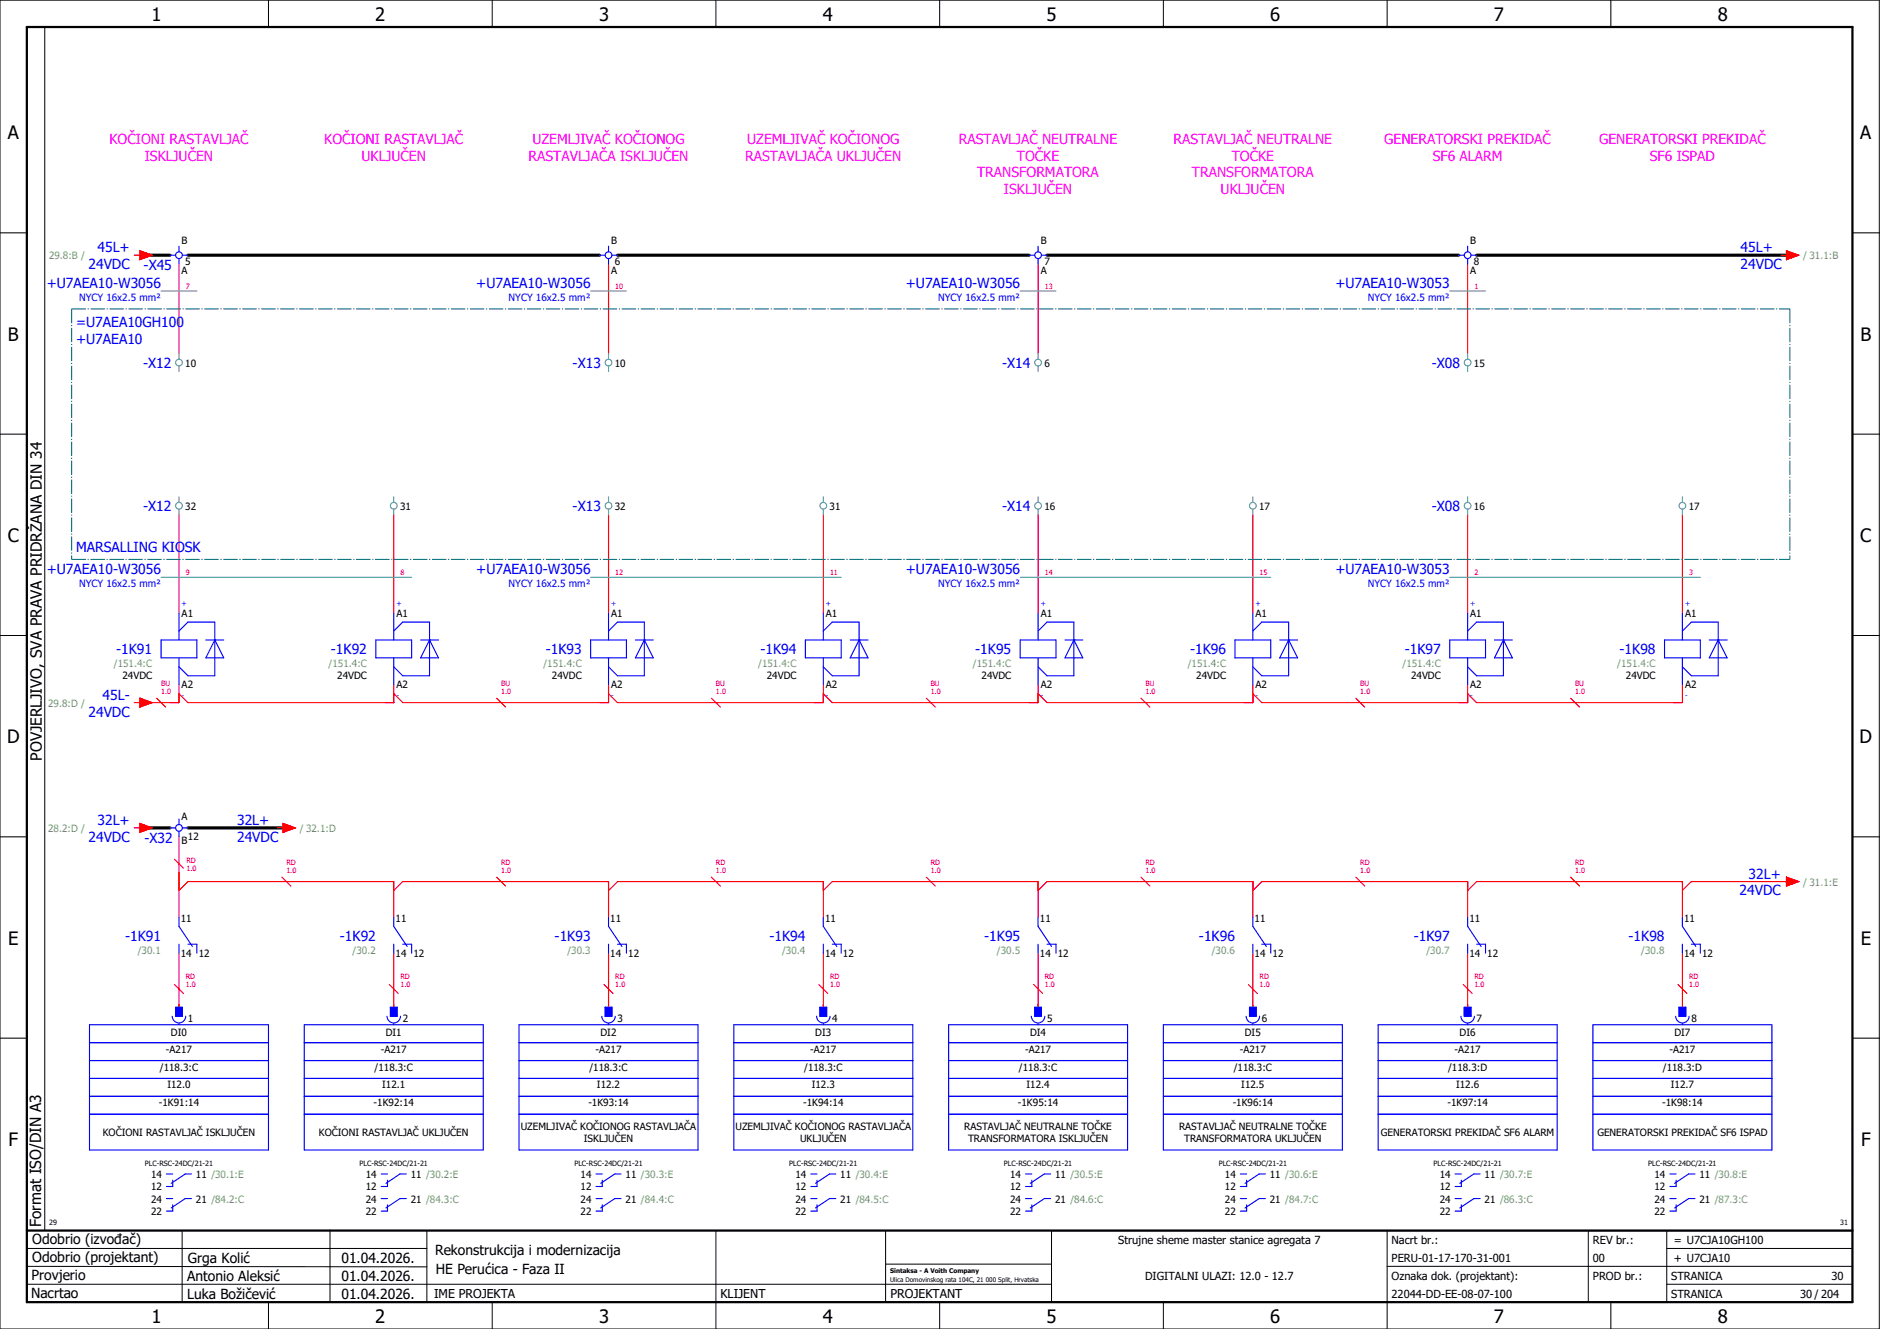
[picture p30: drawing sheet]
<svg xmlns="http://www.w3.org/2000/svg" width="420mm" height="297mm" viewBox="0 0 420 297" stroke-linecap="round" stroke-linejoin="round" font-family="sans-serif">
<defs><g id="words">
<g font-size="4.1">
<text x="33.9" y="4.7">1</text>
<text x="83.9" y="4.7">2</text>
<text x="133.9" y="4.7">3</text>
<text x="183.9" y="4.7">4</text>
<text x="233.9" y="4.7">5</text>
<text x="283.9" y="4.7">6</text>
<text x="333.9" y="4.7">7</text>
<text x="383.9" y="4.7">8</text>
<text x="1.8" y="31.2">A</text>
<text x="415.8" y="31.2">A</text>
<text x="1.8" y="76.2">B</text>
<text x="415.8" y="76.2">B</text>
<text x="1.8" y="121.2">C</text>
<text x="415.8" y="121.2">C</text>
<text x="1.6" y="166.2">D</text>
<text x="415.6" y="166.2">D</text>
<text x="1.8" y="211.2">E</text>
<text x="415.8" y="211.2">E</text>
<text x="1.9" y="256.2">F</text>
<text x="415.9" y="256.2">F</text>
<text x="33.9" y="295.7">1</text>
<text x="83.9" y="295.7">2</text>
<text x="133.9" y="295.7">3</text>
<text x="183.9" y="295.7">4</text>
<text x="233.9" y="295.7">5</text>
<text x="283.9" y="295.7">6</text>
<text x="333.9" y="295.7">7</text>
<text x="383.9" y="295.7">8</text>
</g>
<g font-size="3.4">
<text x="9.4" y="170" transform="rotate(-90 9.4 170)">POVJERLJIVO, SVA PRAVA PRIDRŽANA DIN 34</text>
<text x="9.2" y="274.3" transform="rotate(-90 9.2 274.3)">Format ISO/DIN A3</text>
</g>
<g font-size="3.1" fill="#f0f">
<text x="24.5" y="32.1">KOČIONI RASTAVLJAČ</text>
<text x="32.4" y="35.9">ISKLJUČEN</text>
<text x="72.5" y="32.1">KOČIONI RASTAVLJAČ</text>
<text x="80.8" y="35.9">UKLJUČEN</text>
<text x="118.1" y="35.9">RASTAVLJAČA ISKLJUČEN</text>
<text x="119" y="32.1">UZEMLJIVAČ KOČIONOG</text>
<text x="166.6" y="35.9">RASTAVLJAČA UKLJUČEN</text>
<text x="167" y="32.1">UZEMLJIVAČ KOČIONOG</text>
<text x="214.3" y="32.1">RASTAVLJAČ NEUTRALNE</text>
<text x="227.3" y="35.9">TOČKE</text>
<text x="262.3" y="32.1">RASTAVLJAČ NEUTRALNE</text>
<text x="275.3" y="35.9">TOČKE</text>
<text x="309.4" y="32.1">GENERATORSKI PREKIDAČ</text>
<text x="320.2" y="35.9">SF6 ALARM</text>
<text x="357.4" y="32.1">GENERATORSKI PREKIDAČ</text>
<text x="368.7" y="35.9">SF6 ISPAD</text>
<text x="218.4" y="39.6">TRANSFORMATORA</text>
<text x="266.4" y="39.6">TRANSFORMATORA</text>
<text x="224.4" y="43.4">ISKLJUČEN</text>
<text x="272.8" y="43.4">UKLJUČEN</text>
</g>
<g font-size="3.1" fill="#00f">
<text x="21.8" y="56.4">45L+</text>
<text x="389" y="56.4">45L+</text>
<text x="10.4" y="64.4">+U7AEA10-W3056</text>
<text x="19.8" y="60.1">24VDC</text>
<text x="32.1" y="60.3">-X45</text>
<text x="106.4" y="64.4">+U7AEA10-W3056</text>
<text x="202.4" y="64.4">+U7AEA10-W3056</text>
<text x="298.4" y="64.4">+U7AEA10-W3053</text>
<text x="389" y="60.1">24VDC</text>
<text x="17" y="73.1">=U7AEA10GH100</text>
<text x="17" y="76.9">+U7AEA10</text>
<text x="32" y="82.3">-X12</text>
<text x="128" y="82.3">-X13</text>
<text x="224" y="82.3">-X14</text>
<text x="320" y="82.3">-X08</text>
<text x="32" y="114.3">-X12</text>
<text x="128" y="114.3">-X13</text>
<text x="224" y="114.3">-X14</text>
<text x="320" y="114.3">-X08</text>
<text x="17" y="123.4">MARSALLING KIOSK</text>
<text x="10.4" y="128.4">+U7AEA10-W3056</text>
<text x="106.4" y="128.4">+U7AEA10-W3056</text>
<text x="202.4" y="128.4">+U7AEA10-W3056</text>
<text x="298.4" y="128.4">+U7AEA10-W3053</text>
<text x="26" y="146.3">-1K91</text>
<text x="74" y="146.3">-1K92</text>
<text x="122" y="146.3">-1K93</text>
<text x="170" y="146.3">-1K94</text>
<text x="218" y="146.3">-1K95</text>
<text x="266" y="146.3">-1K96</text>
<text x="314" y="146.3">-1K97</text>
<text x="362" y="146.3">-1K98</text>
<text x="19.8" y="160.1">24VDC</text>
<text x="22.9" y="156.4">45L-</text>
<text x="21.8" y="184.4">32L+</text>
<text x="53" y="184.4">32L+</text>
<text x="19.8" y="188.1">24VDC</text>
<text x="32.3" y="188.3">-X32</text>
<text x="53" y="188.1">24VDC</text>
<text x="390.8" y="196.4">32L+</text>
<text x="388.8" y="200.1">24VDC</text>
<text x="28" y="210.3">-1K91</text>
<text x="76" y="210.3">-1K92</text>
<text x="124" y="210.3">-1K93</text>
<text x="172" y="210.3">-1K94</text>
<text x="220" y="210.3">-1K95</text>
<text x="268" y="210.3">-1K96</text>
<text x="316" y="210.3">-1K97</text>
<text x="364" y="210.3">-1K98</text>
</g>
<g font-size="3.1">
<text x="7.2" y="278.1">Odobrio (izvođač)</text>
<text x="97.2" y="280.5">Rekonstrukcija i modernizacija</text>
<text x="7.1" y="286.1">Provjerio</text>
<text x="7.2" y="282.1">Odobrio (projektant)</text>
<text x="41.8" y="286.2">Antonio Aleksić</text>
<text x="42" y="282.3">Grga Kolić</text>
<text x="76.3" y="282.3">01.04.2026.</text>
<text x="76.3" y="286.3">01.04.2026.</text>
<text x="97.4" y="284.8">HE Perućica - Faza II</text>
<text x="6.9" y="290">Nacrtao</text>
<text x="41.8" y="290.3">Luka Božičević</text>
<text x="76.3" y="290.3">01.04.2026.</text>
</g>
<g font-size="2.7">
<text x="97" y="290.1">IME PROJEKTA</text>
<text x="161" y="290.1">KLIJENT</text>
<text x="199" y="290.1">PROJEKTANT</text>
</g>
<g font-size="2.5">
<text x="249.9" y="278">Strujne sheme master stanice agregata 7</text>
<text x="311" y="278">Nacrt br.:</text>
<text x="356" y="278">REV br.:</text>
<text x="374.1" y="278">= U7CJA10GH100</text>
<text x="255.9" y="286">DIGITALNI ULAZI: 12.0 - 12.7</text>
<text x="311" y="286">Oznaka dok. (projektant):</text>
<text x="311" y="282">PERU-01-17-170-31-001</text>
<text x="356" y="286">PROD br.:</text>
<text x="356" y="282">00</text>
<text x="373.5" y="286">STRANICA</text>
<text x="374.1" y="282.1">+ U7CJA10</text>
<text x="409.3" y="286">30</text>
<text x="311" y="290">22044-DD-EE-08-07-100</text>
<text x="373.5" y="290">STRANICA</text>
<text x="402.3" y="290">30 / 204</text>
</g>
<g font-size="2.2" fill="#7ca552">
<text x="11" y="57.9">29.8:B /</text>
<text x="403" y="57.9">/ 31.1:B</text>
<text x="25.5" y="149.2">/151.4:C</text>
<text x="73.5" y="149.2">/151.4:C</text>
<text x="121.5" y="149.2">/151.4:C</text>
<text x="169.5" y="149.2">/151.4:C</text>
<text x="217.5" y="149.2">/151.4:C</text>
<text x="265.5" y="149.2">/151.4:C</text>
<text x="313.5" y="149.2">/151.4:C</text>
<text x="361.5" y="149.2">/151.4:C</text>
<text x="10.8" y="157.9">29.8:D /</text>
<text x="10.8" y="185.9">28.2:D /</text>
<text x="67" y="185.9">/ 32.1:D</text>
<text x="403" y="197.9">/ 31.1:E</text>
<text x="30.8" y="213.2">/30.1</text>
<text x="78.8" y="213.2">/30.2</text>
<text x="126.8" y="213.2">/30.3</text>
<text x="174.8" y="213.2">/30.4</text>
<text x="222.8" y="213.2">/30.5</text>
<text x="270.8" y="213.2">/30.6</text>
<text x="318.8" y="213.2">/30.7</text>
<text x="366.8" y="213.2">/30.8</text>
</g>
<g font-size="2.2">
<text x="40.6" y="54.6">B</text>
<text x="41.4" y="59.3">5</text>
<text x="136.6" y="54.6">B</text>
<text x="137.4" y="59.3">6</text>
<text x="232.6" y="54.6">B</text>
<text x="233.4" y="59.3">7</text>
<text x="328.6" y="54.6">B</text>
<text x="329.4" y="59.3">8</text>
<text x="40.6" y="61.3">A</text>
<text x="136.6" y="61.3">A</text>
<text x="232.6" y="61.3">A</text>
<text x="328.6" y="61.3">A</text>
<text x="41.4" y="81.9">10</text>
<text x="137.4" y="81.9">10</text>
<text x="233.4" y="81.9">6</text>
<text x="329.4" y="81.9">15</text>
<text x="41.4" y="113.9">32</text>
<text x="89.4" y="113.9">31</text>
<text x="137.4" y="113.9">32</text>
<text x="185.4" y="113.9">31</text>
<text x="233.4" y="113.9">16</text>
<text x="281.4" y="113.9">17</text>
<text x="329.4" y="113.9">16</text>
<text x="377.4" y="113.9">17</text>
<text x="40.6" y="138">A1</text>
<text x="88.6" y="138">A1</text>
<text x="136.6" y="138">A1</text>
<text x="184.6" y="138">A1</text>
<text x="232.6" y="138">A1</text>
<text x="280.6" y="138">A1</text>
<text x="328.6" y="138">A1</text>
<text x="376.6" y="138">A1</text>
<text x="27.4" y="151.9">24VDC</text>
<text x="40.6" y="153.9">A2</text>
<text x="75.4" y="151.9">24VDC</text>
<text x="88.6" y="153.9">A2</text>
<text x="123.4" y="151.9">24VDC</text>
<text x="136.6" y="153.9">A2</text>
<text x="171.4" y="151.9">24VDC</text>
<text x="184.6" y="153.9">A2</text>
<text x="219.4" y="151.9">24VDC</text>
<text x="232.6" y="153.9">A2</text>
<text x="267.4" y="151.9">24VDC</text>
<text x="280.6" y="153.9">A2</text>
<text x="315.4" y="151.9">24VDC</text>
<text x="328.6" y="153.9">A2</text>
<text x="363.4" y="151.9">24VDC</text>
<text x="376.6" y="153.9">A2</text>
<text x="40.6" y="183.2">A</text>
<text x="40.6" y="188.7">B</text>
<text x="42" y="187.7">12</text>
<text x="40.4" y="206">11</text>
<text x="88.4" y="206">11</text>
<text x="136.4" y="206">11</text>
<text x="184.4" y="206">11</text>
<text x="232.4" y="206">11</text>
<text x="280.4" y="206">11</text>
<text x="328.4" y="206">11</text>
<text x="376.4" y="206">11</text>
<text x="40.4" y="213.9">14</text>
<text x="44.4" y="213.9">12</text>
<text x="88.4" y="213.9">14</text>
<text x="92.4" y="213.9">12</text>
<text x="136.4" y="213.9">14</text>
<text x="140.4" y="213.9">12</text>
<text x="184.4" y="213.9">14</text>
<text x="188.4" y="213.9">12</text>
<text x="232.4" y="213.9">14</text>
<text x="236.4" y="213.9">12</text>
<text x="280.4" y="213.9">14</text>
<text x="284.4" y="213.9">12</text>
<text x="328.4" y="213.9">14</text>
<text x="332.4" y="213.9">12</text>
<text x="376.4" y="213.9">14</text>
<text x="380.4" y="213.9">12</text>
<text x="38.2" y="231.5">DI0</text>
<text x="42" y="228.4">1</text>
<text x="86.2" y="231.5">DI1</text>
<text x="90" y="228.4">2</text>
<text x="134.2" y="231.5">DI2</text>
<text x="138" y="228.4">3</text>
<text x="182.2" y="231.5">DI3</text>
<text x="186" y="228.4">4</text>
<text x="230.2" y="231.5">DI4</text>
<text x="234" y="228.4">5</text>
<text x="278.2" y="231.5">DI5</text>
<text x="282" y="228.4">6</text>
<text x="326.2" y="231.5">DI6</text>
<text x="330" y="228.4">7</text>
<text x="374.2" y="231.5">DI7</text>
<text x="378" y="228.4">8</text>
<text x="35.7" y="239.3">/118.3:C</text>
<text x="37.1" y="235.3">-A217</text>
<text x="83.7" y="239.3">/118.3:C</text>
<text x="85.1" y="235.3">-A217</text>
<text x="131.7" y="239.3">/118.3:C</text>
<text x="133.1" y="235.3">-A217</text>
<text x="179.7" y="239.3">/118.3:C</text>
<text x="181.1" y="235.3">-A217</text>
<text x="227.7" y="239.3">/118.3:C</text>
<text x="229.1" y="235.3">-A217</text>
<text x="275.7" y="239.3">/118.3:C</text>
<text x="277.1" y="235.3">-A217</text>
<text x="323.6" y="239.3">/118.3:D</text>
<text x="325.1" y="235.3">-A217</text>
<text x="371.6" y="239.3">/118.3:D</text>
<text x="373.1" y="235.3">-A217</text>
<text x="37.4" y="243.3">I12.0</text>
<text x="85.4" y="243.3">I12.1</text>
<text x="133.4" y="243.3">I12.2</text>
<text x="181.4" y="243.3">I12.3</text>
<text x="229.4" y="243.3">I12.4</text>
<text x="277.4" y="243.3">I12.5</text>
<text x="325.4" y="243.3">I12.6</text>
<text x="373.4" y="243.3">I12.7</text>
<text x="35.5" y="247.3">-1K91:14</text>
<text x="83.5" y="247.3">-1K92:14</text>
<text x="131.5" y="247.3">-1K93:14</text>
<text x="179.5" y="247.3">-1K94:14</text>
<text x="227.5" y="247.3">-1K95:14</text>
<text x="275.5" y="247.3">-1K96:14</text>
<text x="323.5" y="247.3">-1K97:14</text>
<text x="371.5" y="247.3">-1K98:14</text>
<text x="23" y="253.9">KOČIONI RASTAVLJAČ ISKLJUČEN</text>
<text x="71.3" y="253.9">KOČIONI RASTAVLJAČ UKLJUČEN</text>
<text x="116.4" y="252.6">UZEMLJIVAČ KOČIONOG RASTAVLJAČA</text>
<text x="130.5" y="255.3">ISKLJUČEN</text>
<text x="164.4" y="252.6">UZEMLJIVAČ KOČIONOG RASTAVLJAČA</text>
<text x="178.8" y="255.3">UKLJUČEN</text>
<text x="215.5" y="252.6">RASTAVLJAČ NEUTRALNE TOČKE</text>
<text x="216.4" y="255.3">TRANSFORMATORA ISKLJUČEN</text>
<text x="263.5" y="252.6">RASTAVLJAČ NEUTRALNE TOČKE</text>
<text x="264.7" y="255.3">TRANSFORMATORA UKLJUČEN</text>
<text x="308.6" y="253.9">GENERATORSKI PREKIDAČ SF6 ALARM</text>
<text x="357" y="253.9">GENERATORSKI PREKIDAČ SF6 ISPAD</text>
<text x="33.8" y="263.3">14</text>
<text x="43.8" y="263.3">11 /30.1:E</text>
<text x="81.8" y="263.3">14</text>
<text x="91.8" y="263.3">11 /30.2:E</text>
<text x="129.8" y="263.3">14</text>
<text x="139.8" y="263.3">11 /30.3:E</text>
<text x="177.8" y="263.3">14</text>
<text x="187.8" y="263.3">11 /30.4:E</text>
<text x="225.8" y="263.3">14</text>
<text x="235.8" y="263.3">11 /30.5:E</text>
<text x="273.8" y="263.3">14</text>
<text x="283.8" y="263.3">11 /30.6:E</text>
<text x="321.8" y="263.3">14</text>
<text x="331.8" y="263.3">11 /30.7:E</text>
<text x="369.8" y="263.3">14</text>
<text x="379.8" y="263.3">11 /30.8:E</text>
<text x="33.8" y="266.1">12</text>
<text x="33.8" y="268.8">24</text>
<text x="43.8" y="268.8">21 /84.2:C</text>
<text x="81.8" y="266.1">12</text>
<text x="81.8" y="268.8">24</text>
<text x="91.8" y="268.8">21 /84.3:C</text>
<text x="129.8" y="266.1">12</text>
<text x="129.8" y="268.8">24</text>
<text x="139.8" y="268.8">21 /84.4:C</text>
<text x="177.8" y="266.1">12</text>
<text x="177.8" y="268.8">24</text>
<text x="187.8" y="268.8">21 /84.5:C</text>
<text x="225.8" y="266.1">12</text>
<text x="225.8" y="268.8">24</text>
<text x="235.8" y="268.8">21 /84.6:C</text>
<text x="273.8" y="266.1">12</text>
<text x="273.8" y="268.8">24</text>
<text x="283.8" y="268.8">21 /84.7:C</text>
<text x="321.8" y="266.1">12</text>
<text x="321.8" y="268.8">24</text>
<text x="331.8" y="268.8">21 /86.3:C</text>
<text x="369.8" y="266.1">12</text>
<text x="369.8" y="268.8">24</text>
<text x="379.8" y="268.8">21 /87.3:C</text>
<text x="33.8" y="271.6">22</text>
<text x="81.8" y="271.6">22</text>
<text x="129.8" y="271.6">22</text>
<text x="177.8" y="271.6">22</text>
<text x="225.8" y="271.6">22</text>
<text x="273.8" y="271.6">22</text>
<text x="321.8" y="271.6">22</text>
<text x="369.8" y="271.6">22</text>
</g>
<g font-size="2.2" fill="#00f">
<text x="17.7" y="67.3">NYCY 16x2.5 mm²</text>
<text x="113.7" y="67.3">NYCY 16x2.5 mm²</text>
<text x="209.7" y="67.3">NYCY 16x2.5 mm²</text>
<text x="305.7" y="67.3">NYCY 16x2.5 mm²</text>
<text x="17.7" y="131.3">NYCY 16x2.5 mm²</text>
<text x="113.7" y="131.3">NYCY 16x2.5 mm²</text>
<text x="209.7" y="131.3">NYCY 16x2.5 mm²</text>
<text x="305.7" y="131.3">NYCY 16x2.5 mm²</text>
</g>
<g font-size="1.6" fill="#f00">
<text x="41.5" y="64.5">7</text>
<text x="137.5" y="64.5">10</text>
<text x="233.5" y="64.5">13</text>
<text x="329.5" y="64.5">1</text>
<text x="41.5" y="128.5">9</text>
<text x="89.5" y="128.5">8</text>
<text x="137.5" y="128.5">12</text>
<text x="185.5" y="128.5">11</text>
<text x="233.5" y="128.5">14</text>
<text x="281.5" y="128.5">15</text>
<text x="329.5" y="128.5">2</text>
<text x="377.5" y="128.5">3</text>
<text x="36" y="155.2">1.0</text>
<text x="36" y="153.3">BU</text>
<text x="112" y="155.2">1.0</text>
<text x="112" y="153.3">BU</text>
<text x="160" y="155.2">1.0</text>
<text x="160" y="153.3">BU</text>
<text x="208" y="155.2">1.0</text>
<text x="208" y="153.3">BU</text>
<text x="256" y="155.2">1.0</text>
<text x="256" y="153.3">BU</text>
<text x="304" y="155.2">1.0</text>
<text x="304" y="153.3">BU</text>
<text x="352" y="155.2">1.0</text>
<text x="352" y="153.3">BU</text>
<text x="41.7" y="194.7">1.0</text>
<text x="41.7" y="192.8">RD</text>
<text x="64" y="195.2">1.0</text>
<text x="64" y="193.3">RD</text>
<text x="112" y="195.2">1.0</text>
<text x="112" y="193.3">RD</text>
<text x="160" y="195.2">1.0</text>
<text x="160" y="193.3">RD</text>
<text x="208" y="195.2">1.0</text>
<text x="208" y="193.3">RD</text>
<text x="256" y="195.2">1.0</text>
<text x="256" y="193.3">RD</text>
<text x="304" y="195.2">1.0</text>
<text x="304" y="193.3">RD</text>
<text x="352" y="195.2">1.0</text>
<text x="352" y="193.3">RD</text>
<text x="41.5" y="220.7">1.0</text>
<text x="41.5" y="218.8">RD</text>
<text x="89.5" y="220.7">1.0</text>
<text x="89.5" y="218.8">RD</text>
<text x="137.5" y="220.7">1.0</text>
<text x="137.5" y="218.8">RD</text>
<text x="185.5" y="220.7">1.0</text>
<text x="185.5" y="218.8">RD</text>
<text x="233.5" y="220.7">1.0</text>
<text x="233.5" y="218.8">RD</text>
<text x="281.5" y="220.7">1.0</text>
<text x="281.5" y="218.8">RD</text>
<text x="329.5" y="220.7">1.0</text>
<text x="329.5" y="218.8">RD</text>
<text x="377.5" y="220.7">1.0</text>
<text x="377.5" y="218.8">RD</text>
</g>
<g font-size="1.6" fill="#00f">
<text x="40.6" y="135.4">+</text>
<text x="88.6" y="135.4">+</text>
<text x="136.6" y="135.4">+</text>
<text x="184.6" y="135.4">+</text>
<text x="232.6" y="135.4">+</text>
<text x="280.6" y="135.4">+</text>
<text x="328.6" y="135.4">+</text>
<text x="376.6" y="135.4">+</text>
<text x="40.6" y="156">-</text>
<text x="88.6" y="156">-</text>
<text x="136.6" y="156">-</text>
<text x="184.6" y="156">-</text>
<text x="232.6" y="156">-</text>
<text x="280.6" y="156">-</text>
<text x="328.6" y="156">-</text>
<text x="376.6" y="156">-</text>
</g>
<g font-size="1.6">
<text x="32.4" y="260.7">PLC-RSC-24DC/21-21</text>
<text x="80.4" y="260.7">PLC-RSC-24DC/21-21</text>
<text x="128.4" y="260.7">PLC-RSC-24DC/21-21</text>
<text x="176.4" y="260.7">PLC-RSC-24DC/21-21</text>
<text x="224.4" y="260.7">PLC-RSC-24DC/21-21</text>
<text x="272.4" y="260.7">PLC-RSC-24DC/21-21</text>
<text x="320.4" y="260.7">PLC-RSC-24DC/21-21</text>
<text x="368.4" y="260.7">PLC-RSC-24DC/21-21</text>
<text x="11" y="273.7">29</text>
<text x="411.2" y="273.7">31</text>
</g>
<g font-size="1.4">
<text x="198.9" y="284.4">Sintaksa - A Voith Company</text>
<text x="198.9" y="286.4">Ulica Domovinskog rata 104C, 21 000 Split, Hrvatska</text>
</g>
</g></defs>
<g fill="none" stroke="#000" stroke-width=".22">
<path d="M0 0h420v297h-420zM10 6v269M60 0v6M110 0v6M160 0v6M210 0v6M260 0v6M310 0v6M360 0v6M0 52h6M414 52h6M0 97h6"/>
<path d="M414 97h6M0 142h6M414 142h6M414 176.3v87.4M0 187h6M414 187h6M0 232h6M414 232h6M6 279h89.4M40.7 275v16M73.7 274.9v16M95.4 275.1v16"/>
<path d="M160 275v22M197.9 275.1v16M310 275v22M355 275v16M372.5 279h41.5M372.5 275v16M414 275h-179v16M6 283l89.4 .1M6 287h229M60 291v6M110 291v6M197.9 282.5h37.1"/>
<path d="M210 291v6M260 291v6M310 283h104M360 291v6M372.5 287h41.5"/>
</g>
<path d="M6 6h408v285h-408zM6 275h408" fill="none" stroke="#000" stroke-width=".5"/>
<g fill="none" stroke="#f00" stroke-width=".25">
<path d="M30 57h1.3M31.3 56l2.7 1-2.7 1zM40 59v20M136 59v20M232 59v20M328 59v20M398 57h1.2M399.2 56l2.8 1-2.8 1zM40 115v22M88 115v22M136 115v22M184 115v22"/>
<path d="M232 115v22M280 115v22M328 115v22M376 115v22M30 157h1.3M31.3 156l2.7 1-2.7 1zM35 156l2 2M40 153v4h-8M88 153v4h-46l-2-2M111 156l2 2M136 153v4h-46l-2-2M159 156l2 2"/>
<path d="M184 153v4h-46l-2-2M207 156l2 2M232 153v4h-46l-2-2M255 156l2 2M280 153v4h-46l-2-2M303 156l2 2M328 153v4h-46l-2-2M351 156l2 2M376 153v4h-46l-2-2M30 185h1.3M31.3 184l2.7 1-2.7 1zM39 192l2 2"/>
<path d="M40 199l2-2h46v8M40 187v18M62 185h1.2M63 196l2 2M63.2 184l2.8 1-2.8 1zM88 199l2-2h46v8M111 196l2 2M136 199l2-2h46v8M159 196l2 2M184 199l2-2h46v8M207 196l2 2M232 199l2-2h46v8"/>
<path d="M255 196l2 2M280 199l2-2h46v8M303 196l2 2M328 199l2-2h46v8M351 196l2 2M399.2 196l2.8 1-2.8 1zM400 197h-22l-2 2M40 213v12M88 213v12M136 213v12M184 213v12M232 213v12"/>
<path d="M280 213v12M328 213v12M376 213v12M39 220l2 2M87 220l2 2M135 220l2 2M183 220l2 2M231 220l2 2M279 220l2 2M327 220l2 2M375 220l2 2"/>
</g>
<path d="M32 57h6M42 57h92M138 57h92M234 57h92M330 57h70M32 185h6M42 185h22" fill="none" stroke="#000" stroke-width=".7"/>
<g fill="none" stroke="#00f" stroke-width=".25">
<path d="M38 57h1.3M40 55v1.3M40 57.8v1.2M40.8 57h1.2M134 57h1.3M136 55v1.3M136 57.8v1.2M136.8 57h1.2M230 57h1.3M232 55v1.3M232 57.8v1.2M232.8 57h1.2"/>
<path d="M326 57h1.3M328 55v1.3M328 57.8v1.2M328.8 57h1.2M40 137v6M88 137v6M136 137v6M184 137v6M232 137v6M280 137v6M328 137v6M376 137v6"/>
<path d="M36 143h8v4h-8zM40 147v6M40 141l2-2h6v12h-6l-2-2M46 143h4M48 143h.1M48 143l2 4h-4zM84 143h8v4h-8zM88 147v6M88 141l2-2h6v12h-6l-2-2M94 143h4M96 143h.1M96 143l2 4h-4z"/>
<path d="M132 143h8v4h-8zM136 147v6M136 141l2-2h6v12h-6l-2-2M142 143h4M144 143h.1M144 143l2 4h-4zM180 143h8v4h-8zM184 147v6M184 141l2-2h6v12h-6l-2-2M190 143h4M192 143h.1M192 143l2 4h-4z"/>
<path d="M228 143h8v4h-8zM232 147v6M232 141l2-2h6v12h-6l-2-2M238 143h4M240 143h.1M240 143l2 4h-4zM276 143h8v4h-8zM280 147v6M280 141l2-2h6v12h-6l-2-2M286 143h4M288 143h.1M288 143l2 4h-4z"/>
<path d="M324 143h8v4h-8zM328 147v6M328 141l2-2h6v12h-6l-2-2M334 143h4M336 143h.1M336 143l2 4h-4zM372 143h8v4h-8zM376 147v6M376 141l2-2h6v12h-6l-2-2M382 143h4M384 143h.1M384 143l2 4h-4z"/>
<path d="M38 185h1.3M40 183v1.3M40 185.8v1.2M40.8 185h1.2M40 205v2l3 4.5M40 211v2M42 211h2v2M88 205v2l3 4.5M88 211v2M90 211h2v2M136 205v2l3 4.5M136 211v2"/>
<path d="M138 211h2v2M184 205v2l3 4.5M184 211v2M186 211h2v2M232 205v2l3 4.5M232 211v2M234 211h2v2M280 205v2l3 4.5M280 211v2M282 211h2v2M328 205v2l3 4.5M328 211v2"/>
<path d="M330 211h2v2M376 205v2l3 4.5M376 211v2M378 211h2v2M20 237h40M20 229h40v28h-40zM20 233h40M38.5 227.1a1.5 1.5 0 0 0 1.5 1.5 1.5 1.5 0 0 0 1.5-1.5M39.3 225.1h1.5v2h-1.5zM40 228.7v.3M68 237h40M68 233h40"/>
<path d="M68 229h40v28h-40zM86.5 227.1a1.5 1.5 0 0 0 1.5 1.5 1.5 1.5 0 0 0 1.5-1.5M87.3 225.1h1.5v2h-1.5zM88 228.7v.3M116 237h40M116 233h40M116 229h40v28h-40zM134.5 227.1a1.5 1.5 0 0 0 1.5 1.5 1.5 1.5 0 0 0 1.5-1.5M135.3 225.1h1.5v2h-1.5zM136 228.7v.3M164 237h40M164 233h40"/>
<path d="M164 229h40v28h-40zM182.5 227.1a1.5 1.5 0 0 0 1.5 1.5 1.5 1.5 0 0 0 1.5-1.5M183.3 225.1h1.5v2h-1.5zM184 228.7v.3M212 237h40M212 233h40M212 229h40v28h-40zM230.5 227.1a1.5 1.5 0 0 0 1.5 1.5 1.5 1.5 0 0 0 1.5-1.5M231.3 225.1h1.5v2h-1.5zM232 228.7v.3M260 237h40M260 233h40"/>
<path d="M260 229h40v28h-40zM278.5 227.1a1.5 1.5 0 0 0 1.5 1.5 1.5 1.5 0 0 0 1.5-1.5M279.3 225.1h1.5v2h-1.5zM280 228.7v.3M308 237h40M308 233h40M308 229h40v28h-40zM326.5 227.1a1.5 1.5 0 0 0 1.5 1.5 1.5 1.5 0 0 0 1.5-1.5M327.3 225.1h1.5v2h-1.5zM328 228.7v.3M356 237h40M356 233h40"/>
<path d="M356 229h40v28h-40zM374.5 227.1a1.5 1.5 0 0 0 1.5 1.5 1.5 1.5 0 0 0 1.5-1.5M375.2 225.1h1.5v2h-1.5zM376 228.7v.3M20 249h40M20 245h40M20 241h40M68 249h40M68 245h40M68 241h40M116 249h40M116 245h40"/>
<path d="M116 241h40M164 249h40M164 245h40M164 241h40M212 249h40M212 245h40M212 241h40M260 249h40M260 245h40M260 241h40M308 249h40M308 245h40"/>
<path d="M308 241h40M356 249h40M356 245h40M356 241h40M37.2 262.4h1.4M37.2 267.9h1.4M38.6 263.8v1.4h-1.4M38.6 269.3v1.4h-1.4M42.8 262.4h-1.4l-3.1 2.1M42.8 267.9h-1.4l-3.1 2.1M85.2 262.4h1.4M85.2 267.9h1.4"/>
<path d="M86.6 263.8v1.4h-1.4M86.6 269.3v1.4h-1.4M90.8 262.4h-1.4l-3.1 2.1M90.8 267.9h-1.4l-3.1 2.1M133.2 262.4h1.4M133.2 267.9h1.4M134.6 263.8v1.4h-1.4M134.6 269.3v1.4h-1.4M138.8 262.4h-1.4l-3.1 2.1M138.8 267.9h-1.4l-3.1 2.1M181.2 262.4h1.4M181.2 267.9h1.4"/>
<path d="M182.6 263.8v1.4h-1.4M182.6 269.3v1.4h-1.4M186.8 262.4h-1.4l-3.1 2.1M186.8 267.9h-1.4l-3.1 2.1M229.2 262.4h1.4M229.2 267.9h1.4M230.6 263.8v1.4h-1.4M230.6 269.3v1.4h-1.4M234.8 262.4h-1.4l-3.1 2.1M234.8 267.9h-1.4l-3.1 2.1M277.2 262.4h1.4M277.2 267.9h1.4"/>
<path d="M278.6 263.8v1.4h-1.4M278.6 269.3v1.4h-1.4M282.8 262.4h-1.4l-3.1 2.1M282.8 267.9h-1.4l-3.1 2.1M325.2 262.4h1.4M325.2 267.9h1.4M326.6 263.8v1.4h-1.4M326.6 269.3v1.4h-1.4M330.8 262.4h-1.4l-3.1 2.1M330.8 267.9h-1.4l-3.1 2.1M373.2 262.4h1.4M373.2 267.9h1.4"/>
<path d="M374.6 263.8v1.4h-1.4M374.6 269.3v1.4h-1.4M378.8 262.4h-1.4l-3.1 2.1M378.8 267.9h-1.4l-3.1 2.1"/>
<circle cx="40" cy="57" r=".75"/>
<circle cx="136" cy="57" r=".75"/>
<circle cx="232" cy="57" r=".75"/>
<circle cx="328" cy="57" r=".75"/>
<circle cx="40" cy="185" r=".75"/>
</g>
<g fill="#00f" stroke="#00f" stroke-width=".22">
<path d="M39.3 225.1h1.5v2h-1.5z"/>
<path d="M87.3 225.1h1.5v2h-1.5z"/>
<path d="M135.3 225.1h1.5v2h-1.5z"/>
<path d="M183.3 225.1h1.5v2h-1.5z"/>
<path d="M231.3 225.1h1.5v2h-1.5z"/>
<path d="M279.3 225.1h1.5v2h-1.5z"/>
<path d="M327.3 225.1h1.5v2h-1.5z"/>
<path d="M375.2 225.1h1.5v2h-1.5z"/>
</g>
<g fill="none" stroke="#52a5a5" stroke-width=".25">
<path d="M36 65h8M40 79v1.3M132 65h8M136 79v1.3M228 65h8M232 79v1.3M324 65h8M328 79v1.3M40 81.8v1.2M136 81.8v1.2M232 81.8v1.2M328 81.8v1.2"/>
<path d="M40 111v1.3M40 113.8v1.2M88 111v1.3M88 113.8v1.2M136 111v1.3M136 113.8v1.2M184 111v1.3M184 113.8v1.2M232 111v1.3M232 113.8v1.2M280 111v1.3M280 113.8v1.2"/>
<path d="M328 111v1.3M328 113.8v1.2M376 111v1.3M376 113.8v1.2M36 129h56M132 129h56M228 129h56M324 129h56"/>
<circle cx="40" cy="81" r=".75"/>
<circle cx="136" cy="81" r=".75"/>
<circle cx="232" cy="81" r=".75"/>
<circle cx="328" cy="81" r=".75"/>
<circle cx="40" cy="113" r=".75"/>
<circle cx="88" cy="113" r=".75"/>
<circle cx="136" cy="113" r=".75"/>
<circle cx="184" cy="113" r=".75"/>
<circle cx="232" cy="113" r=".75"/>
<circle cx="280" cy="113" r=".75"/>
<circle cx="328" cy="113" r=".75"/>
<circle cx="376" cy="113" r=".75"/>
</g>
<path d="M16 69h384M16 69v56M400 69v56M16 125h384" fill="none" stroke="#007f7f" stroke-width=".25" stroke-dasharray="3.2 .4 .3 .4" stroke-linecap="butt"/>
<g fill="#f00" stroke="#f00" stroke-width=".22">
<path d="M399.2 196l2.8 1-2.8 1z"/>
<path d="M31.3 184l2.7 1-2.7 1z"/>
<path d="M63.2 184l2.8 1-2.8 1z"/>
<path d="M31.3 156l2.7 1-2.7 1z"/>
<path d="M31.3 56l2.7 1-2.7 1z"/>
<path d="M399.2 56l2.8 1-2.8 1z"/>
</g>
<use href="#words"/>
</svg>
